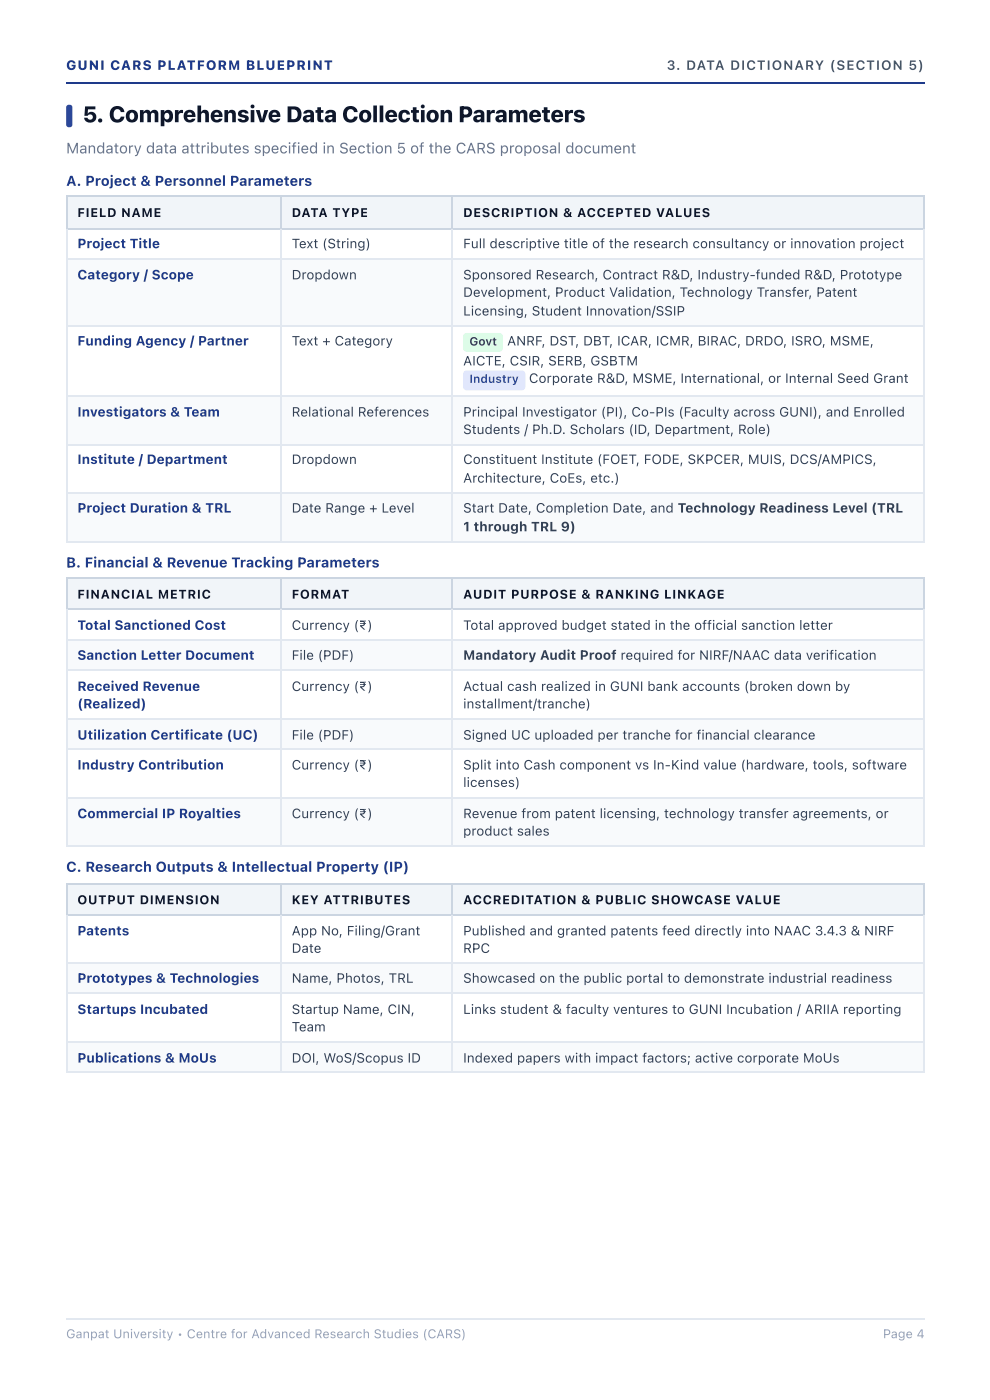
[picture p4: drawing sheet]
<svg xmlns="http://www.w3.org/2000/svg" width="210mm" height="297mm" viewBox="0 0 210 297" stroke-linecap="round" stroke-linejoin="round" font-family="sans-serif">
<defs><g id="words">
<text font-size="4.8" fill="#0f172a" x="17.5" y="25.9">5. Comprehensive Data Collection Parameters</text>
<text font-size="3.2" fill="#64748b" x="14" y="32.5">Mandatory data attributes specified in Section 5 of the CARS proposal document</text>
<g font-size="3" fill="#1e3a8a">
<text x="14" y="39.4">A. Project &amp; Personnel Parameters</text>
<text x="14" y="120.4">B. Financial &amp; Revenue Tracking Parameters</text>
<text x="14" y="184.9">C. Research Outputs &amp; Intellectual Property (IP)</text>
</g>
<g font-size="2.8" fill="#1e3a8a">
<text x="14" y="14.8">GUNI CARS PLATFORM BLUEPRINT</text>
<text x="16.4" y="52.7">Project Title</text>
<text x="16.4" y="59.3">Category / Scope</text>
<text x="16.4" y="73.3">Funding Agency / Partner</text>
<text x="16.4" y="88.4">Investigators &amp; Team</text>
<text x="16.4" y="98.4">Institute / Department</text>
<text x="16.4" y="108.7">Project Duration &amp; TRL</text>
<text x="16.4" y="133.6">Total Sanctioned Cost</text>
<text x="16.4" y="140">Sanction Letter Document</text>
<text x="16.4" y="146.6">Received Revenue</text>
<text x="16.4" y="150.3">(Realized)</text>
<text x="16.4" y="156.9">Utilization Certificate (UC)</text>
<text x="16.4" y="163.2">Industry Contribution</text>
<text x="16.4" y="173.6">Commercial IP Royalties</text>
<text x="16.4" y="198.4">Patents</text>
<text x="16.4" y="208.5">Prototypes &amp; Technologies</text>
<text x="16.4" y="215.1">Startups Incubated</text>
<text x="16.4" y="225.4">Publications &amp; MoUs</text>
</g>
<text font-size="2.8" fill="#475569" x="141.3" y="14.8">3. DATA DICTIONARY (SECTION 5)</text>
<g font-size="2.8" fill="#334155">
<text x="61.8" y="52.7">Text (String)</text>
<text x="98.2" y="52.7">Full descriptive title of the research consultancy or innovation project</text>
<text x="61.8" y="59.3">Dropdown</text>
<text x="98.2" y="59.3">Sponsored Research, Contract R&amp;D, Industry-funded R&amp;D, Prototype</text>
<text x="98.2" y="63">Development, Product Validation, Technology Transfer, Patent</text>
<text x="98.2" y="66.9">Licensing, Student Innovation/SSIP</text>
<text x="61.8" y="73.3">Text + Category</text>
<text x="98.2" y="77.5">AICTE, CSIR, SERB, GSBTM</text>
<text x="107.5" y="73.3">ANRF, DST, DBT, ICAR, ICMR, BIRAC, DRDO, ISRO, MSME,</text>
<text x="112.1" y="81.2">Corporate R&amp;D, MSME, International, or Internal Seed Grant</text>
<text x="61.8" y="88.4">Relational References</text>
<text x="98.2" y="88.4">Principal Investigator (PI), Co-PIs (Faculty across GUNI), and Enrolled</text>
<text x="98.2" y="92.1">Students / Ph.D. Scholars (ID, Department, Role)</text>
<text x="61.8" y="98.4">Dropdown</text>
<text x="98.2" y="98.4">Constituent Institute (FOET, FODE, SKPCER, MUIS, DCS/AMPICS,</text>
<text x="98.2" y="102.4">Architecture, CoEs, etc.)</text>
<text x="61.8" y="108.7">Date Range + Level</text>
<text x="98.2" y="108.7">Start Date, Completion Date, and Technology Readiness Level (TRL</text>
<text x="98.2" y="112.7">1 through TRL 9)</text>
<text x="61.8" y="133.6">Currency (₹)</text>
<text x="98.2" y="133.6">Total approved budget stated in the official sanction letter</text>
<text x="61.8" y="140">File (PDF)</text>
<text x="98.2" y="140">Mandatory Audit Proof required for NIRF/NAAC data verification</text>
<text x="61.8" y="146.6">Currency (₹)</text>
<text x="98.2" y="146.6">Actual cash realized in GUNI bank accounts (broken down by</text>
<text x="98.2" y="150.3">installment/tranche)</text>
<text x="61.8" y="156.9">File (PDF)</text>
<text x="98.2" y="156.9">Signed UC uploaded per tranche for financial clearance</text>
<text x="61.8" y="163.2">Currency (₹)</text>
<text x="98.2" y="163.2">Split into Cash component vs In-Kind value (hardware, tools, software</text>
<text x="98.2" y="167">licenses)</text>
<text x="61.8" y="173.6">Currency (₹)</text>
<text x="98.2" y="173.6">Revenue from patent licensing, technology transfer agreements, or</text>
<text x="98.2" y="177.3">product sales</text>
<text x="61.8" y="198.4">App No, Filing/Grant</text>
<text x="61.8" y="202.1">Date</text>
<text x="98.2" y="198.4">Published and granted patents feed directly into NAAC 3.4.3 &amp; NIRF</text>
<text x="98.2" y="202.1">RPC</text>
<text x="61.8" y="208.5">Name, Photos, TRL</text>
<text x="98.2" y="208.5">Showcased on the public portal to demonstrate industrial readiness</text>
<text x="61.8" y="215.1">Startup Name, CIN,</text>
<text x="98.2" y="215.1">Links student &amp; faculty ventures to GUNI Incubation / ARIIA reporting</text>
<text x="61.8" y="218.8">Team</text>
<text x="61.8" y="225.4">DOI, WoS/Scopus ID</text>
<text x="98.2" y="225.4">Indexed papers with impact factors; active corporate MoUs</text>
</g>
<g font-size="2.6" fill="#0f172a">
<text x="16.4" y="46">FIELD NAME</text>
<text x="61.8" y="46">DATA TYPE</text>
<text x="98.2" y="46">DESCRIPTION &amp; ACCEPTED VALUES</text>
<text x="16.4" y="127">FINANCIAL METRIC</text>
<text x="61.8" y="127">FORMAT</text>
<text x="98.2" y="127">AUDIT PURPOSE &amp; RANKING LINKAGE</text>
<text x="16.4" y="191.8">OUTPUT DIMENSION</text>
<text x="61.8" y="191.8">KEY ATTRIBUTES</text>
<text x="98.2" y="191.8">ACCREDITATION &amp; PUBLIC SHOWCASE VALUE</text>
</g>
<g font-size="2.6" fill="#94a3b8">
<text x="14" y="283.9">Ganpat University • Centre for Advanced Research Studies (CARS)</text>
<text x="187.2" y="283.9">Page 4</text>
</g>
<text font-size="2.5" fill="#166534" x="99.5" y="73.3">Govt</text>
<text font-size="2.5" fill="#3730a3" x="99.5" y="81.2">Industry</text>
</g></defs>
<path d="M14 17.6h182.1" fill="none" stroke="#1e3a8a" stroke-width=".26"/>
<g fill="#f1f5f9">
<path d="M14.3 41.8h45.2v6.6h-45.2z"/>
<path d="M59.5 41.8h36.5v6.6h-36.5z"/>
<path d="M96 41.8h100.1v6.6h-100.1z"/>
</g>
<g fill="#f8fafc">
<path d="M14.3 55h45.2v14.1h-45.2z"/>
<path d="M59.5 55h36.5v14.1h-36.5z"/>
<path d="M96 55h100.1v14.1h-100.1z"/>
<path d="M14.3 84.1h45.2v10.1h-45.2z"/>
<path d="M59.5 84.1h36.5v10.1h-36.5z"/>
<path d="M96 84.1h100.1v10.1h-100.1z"/>
<path d="M14.3 104.5h45.2v10.3h-45.2z"/>
<path d="M59.5 104.5h36.5v10.3h-36.5z"/>
<path d="M96 104.5h100.1v10.3h-100.1z"/>
</g>
<path d="M14 41.7h182.1M14 48.6h182.1M14.2 41.5v7.2M59.7 41.5v7.2M95.9 41.5v7.2M195.9 41.5v7.2" fill="none" stroke="#cbd5e1" stroke-width=".26"/>
<path d="M14 54.9h182.1M14.2 48.7v66.4M59.7 48.7v66.4M95.9 48.7v66.4M195.9 48.7v66.4M14 69.2h182.1M14 84h182.1M14 94.3h182.1M14 104.6h182.1M14 115h182.1" fill="none" stroke="#e2e8f0" stroke-width=".26"/>
<g fill="#f1f5f9">
<path d="M14.3 122.5h45.2v6.9h-45.2z"/>
<path d="M59.5 122.5h36.5v6.9h-36.5z"/>
<path d="M96 122.5h100.1v6.9h-100.1z"/>
</g>
<g fill="#f8fafc">
<path d="M14.3 135.7h45.2v6.6h-45.2z"/>
<path d="M59.5 135.7h36.5v6.6h-36.5z"/>
<path d="M96 135.7h100.1v6.6h-100.1z"/>
<path d="M14.3 152.7h45.2v6.3h-45.2z"/>
<path d="M59.5 152.7h36.5v6.3h-36.5z"/>
<path d="M96 152.7h100.1v6.3h-100.1z"/>
<path d="M14.3 169.3h45.2v10.4h-45.2z"/>
<path d="M59.5 169.3h36.5v10.4h-36.5z"/>
<path d="M96 169.3h100.1v10.4h-100.1z"/>
</g>
<path d="M14 122.6h182.1M14 129.2h182.1M14.2 122.5v6.9M59.7 122.5v6.9M95.9 122.5v6.9M195.9 122.5v6.9" fill="none" stroke="#cbd5e1" stroke-width=".26"/>
<path d="M14 135.9h182.1M14.2 129.4v50.3M59.7 129.4v50.3M95.9 129.4v50.3M195.9 129.4v50.3M14 142.2h182.1M14 152.5h182.1M14 158.9h182.1M14 169.2h182.1M14 179.5h182.1" fill="none" stroke="#e2e8f0" stroke-width=".26"/>
<g fill="#f1f5f9">
<path d="M14.3 187.3h45.2v6.9h-45.2z"/>
<path d="M59.5 187.3h36.5v6.9h-36.5z"/>
<path d="M96 187.3h100.1v6.9h-100.1z"/>
</g>
<g fill="#f8fafc">
<path d="M14.3 204.3h45.2v6.6h-45.2z"/>
<path d="M59.5 204.3h36.5v6.6h-36.5z"/>
<path d="M96 204.3h100.1v6.6h-100.1z"/>
<path d="M14.3 221.2h45.2v6.3h-45.2z"/>
<path d="M59.5 221.2h36.5v6.3h-36.5z"/>
<path d="M96 221.2h100.1v6.3h-100.1z"/>
</g>
<path d="M14 187.5h182.1M14 194.1h182.1M14.2 187.3v6.9M59.7 187.3v6.9M95.9 187.3v6.9M195.9 187.3v6.9" fill="none" stroke="#cbd5e1" stroke-width=".26"/>
<path d="M14.2 194.2v33.3M59.7 194.2v33.3M95.9 194.2v33.3M195.9 194.2v33.3M14 204.4h182.1M14 210.7h182.1M14 221.1h182.1M14 227.4h182.1" fill="none" stroke="#e2e8f0" stroke-width=".26"/>
<path d="M14.2 22.4l.2-.2a.63 .63 0 0 1 .9 .6v3.7a.67 .67 0 0 1-.6 .5 .67 .67 0 0 1-.7-.5v-3.7z" fill="#1d4ed8"/>
<path d="M98.4 70.9l.6-.3h6.8a.79 .79 0 0 1 .8 .8v2.4a.79 .79 0 0 1-.8 .8h-6.8a.79 .79 0 0 1-.8-.8v-2.4z" fill="#dcfce7"/>
<path d="M98.4 78.8l.6-.2h11.6a.79 .79 0 0 1 .8 .8v2.6a.79 .79 0 0 1-.8 .8h-11.6a.79 .79 0 0 1-.8-.8v-2.6z" fill="#e0e7ff"/>
<path d="M14 279.8h182.1" fill="none" stroke="#e2e8f0" stroke-width=".26"/>
<use href="#words"/>
</svg>
